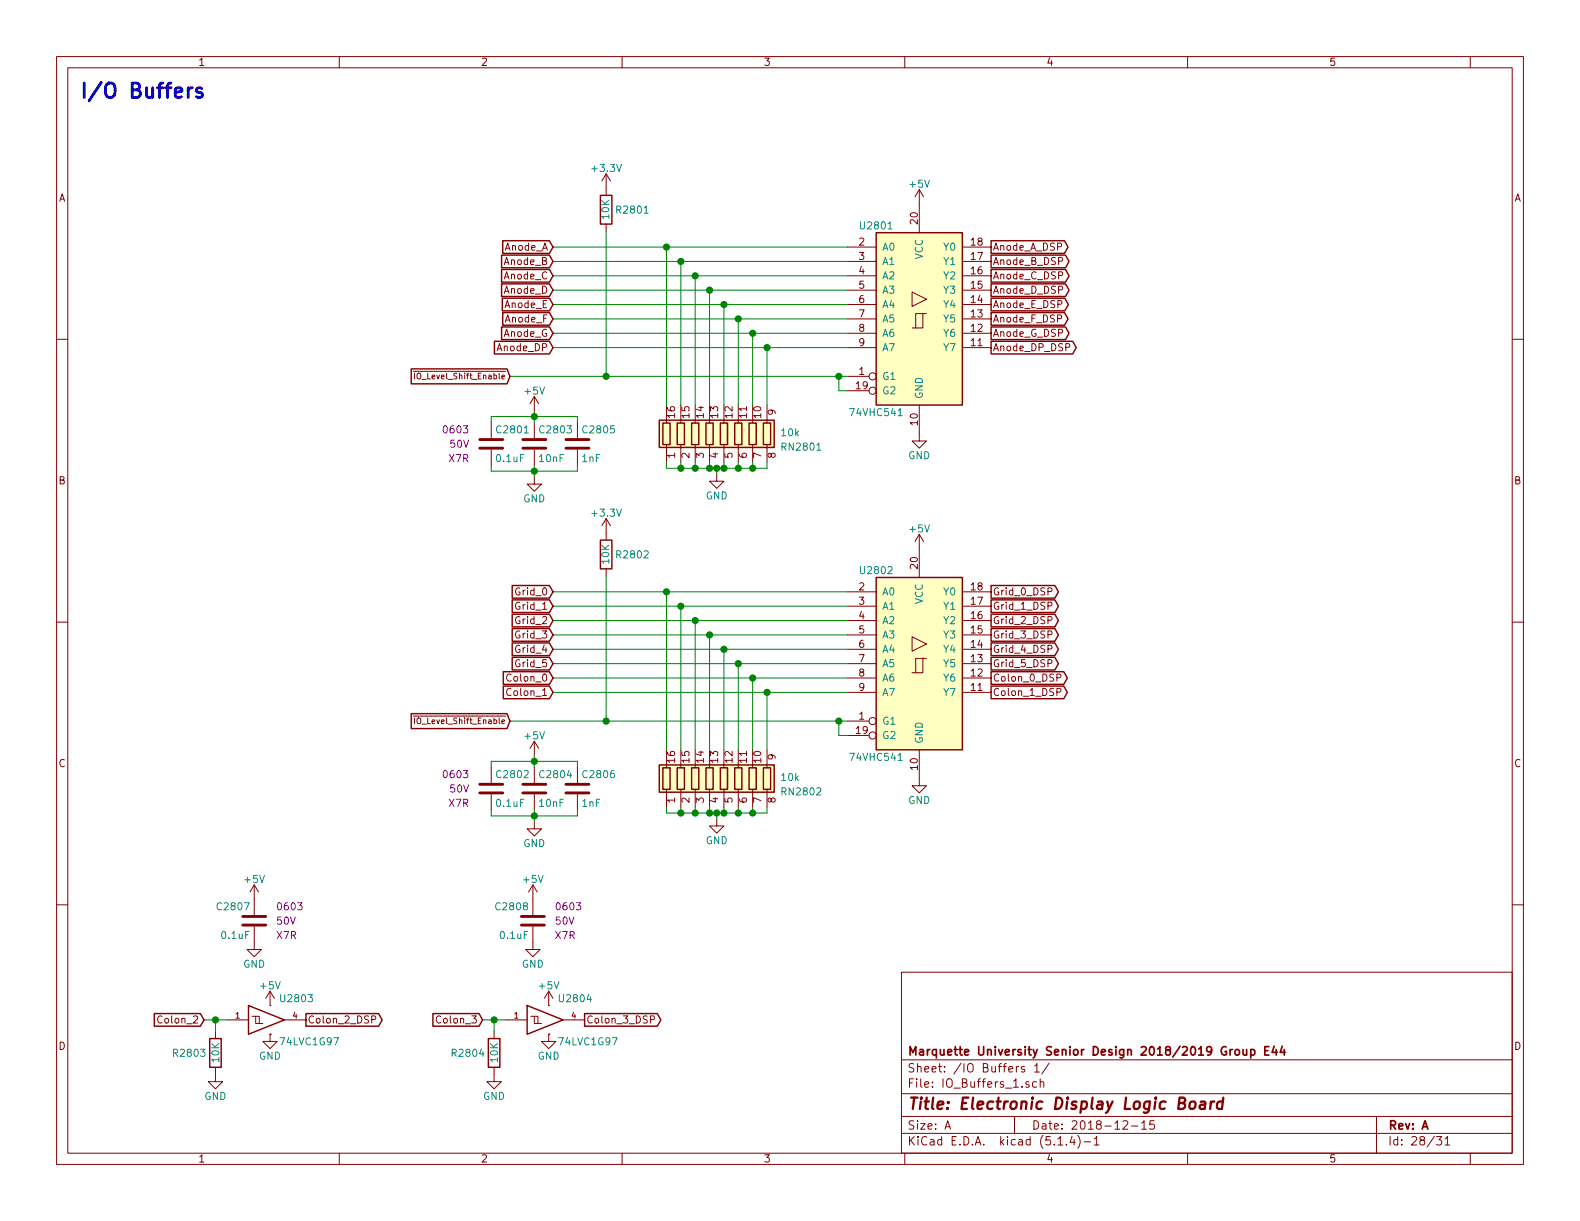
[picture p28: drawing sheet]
EESchema Schematic File Version 4
LIBS:VFD_Clock-cache
EELAYER 30 0
EELAYER END
$Descr A 11000 8500
encoding utf-8
Sheet 28 31
Title "Electronic Display Logic Board"
Date "2018-12-15"
Rev "A"
Comp "Marquette University Senior Design 2018/2019 Group E44"
Comment1 ""
Comment2 ""
Comment3 ""
Comment4 ""
$EndDescr
$Comp
L power:GND #PWR?
U 1 1
P 6400 3020
AR Path="/5BAAE2B6/5BB6DBF5" Ref="#PWR?"  Part="1" 
AR Path="/5BB6CF6D/5BB6DBF5" Ref="#PWR?"  Part="1" 
AR Path="/5BBE424C/5BB6DBF5" Ref="#PWR?"  Part="1" 
AR Path="/5CB8A16A/5BB6DBF5" Ref="#PWR02810"  Part="1" 
F 0 "#PWR02810" H 6400 2770 50  0001 C CNN
F 1 "GND" H 6400 2870 50  0000 C CNN
F 2 "" H 6400 3020 50  0001 C CNN
F 3 "" H 6400 3020 50  0001 C CNN
	1    6400 3020
	1    0    0    -1  
$EndComp
Wire Wire Line
	5900 2720 5840 2720
Wire Wire Line
	5840 2720 5840 2620
Wire Wire Line
	5840 2620 5900 2620
$Comp
L Custom_Library:C_Custom C?
U 1 1
P 3420 3090
AR Path="/5BAAE16C/5BB8B996" Ref="C?"  Part="1" 
AR Path="/5BB6CF6D/5BB8B996" Ref="C?"  Part="1" 
AR Path="/5BBE424C/5BB8B996" Ref="C?"  Part="1" 
AR Path="/5CB8A16A/5BB8B996" Ref="C2801"  Part="1" 
F 0 "C2801" H 3445 3190 50  0000 L CNN
F 1 "0.1uF" H 3445 2990 50  0000 L CNN
F 2 "Capacitors_SMD:C_0603" H 3458 2940 50  0001 C CNN
F 3 "" H 3445 3190 50  0001 C CNN
F 4 "0603" H 3270 3190 50  0000 R CNN "display_footprint"
F 5 "50V" H 3270 3090 50  0000 R CNN "Voltage"
F 6 "X7R" H 3270 2990 50  0000 R CNN "Dielectric"
F 7 "311-1344-1-ND" H 3845 3590 60  0001 C CNN "Digi-Key PN"
	1    3420 3090
	1    0    0    -1  
$EndComp
$Comp
L Custom_Library:C_Custom C?
U 1 1
P 3720 3090
AR Path="/5BAAE16C/5BB8B9A1" Ref="C?"  Part="1" 
AR Path="/5BB6CF6D/5BB8B9A1" Ref="C?"  Part="1" 
AR Path="/5BBE424C/5BB8B9A1" Ref="C?"  Part="1" 
AR Path="/5CB8A16A/5BB8B9A1" Ref="C2803"  Part="1" 
F 0 "C2803" H 3745 3190 50  0000 L CNN
F 1 "10nF" H 3745 2990 50  0000 L CNN
F 2 "Capacitors_SMD:C_0603" H 3758 2940 50  0001 C CNN
F 3 "" H 3745 3190 50  0001 C CNN
F 4 "0603" H 3570 3190 50  0001 R CNN "display_footprint"
F 5 "50V" H 3570 3090 50  0001 R CNN "Voltage"
F 6 "X7R" H 3570 2990 50  0001 R CNN "Dielectric"
F 7 "1276-1921-1-ND" H 4145 3590 60  0001 C CNN "Digi-Key PN"
	1    3720 3090
	1    0    0    -1  
$EndComp
$Comp
L Custom_Library:C_Custom C?
U 1 1
P 4020 3090
AR Path="/5BAAE16C/5BB8B9AC" Ref="C?"  Part="1" 
AR Path="/5BB6CF6D/5BB8B9AC" Ref="C?"  Part="1" 
AR Path="/5BBE424C/5BB8B9AC" Ref="C?"  Part="1" 
AR Path="/5CB8A16A/5BB8B9AC" Ref="C2805"  Part="1" 
F 0 "C2805" H 4045 3190 50  0000 L CNN
F 1 "1nF" H 4045 2990 50  0000 L CNN
F 2 "Capacitors_SMD:C_0603" H 4058 2940 50  0001 C CNN
F 3 "" H 4045 3190 50  0001 C CNN
F 4 "0603" H 3870 3190 50  0001 R CNN "display_footprint"
F 5 "50V" H 3870 3090 50  0001 R CNN "Voltage"
F 6 "X7R" H 3870 2990 50  0001 R CNN "Dielectric"
F 7 "1276-1018-1-ND" H 4445 3590 60  0001 C CNN "Digi-Key PN"
	1    4020 3090
	1    0    0    -1  
$EndComp
$Comp
L power:GND #PWR?
U 1 1
P 3720 3320
AR Path="/5BAAE16C/5BB8B9B3" Ref="#PWR?"  Part="1" 
AR Path="/5BB6CF6D/5BB8B9B3" Ref="#PWR?"  Part="1" 
AR Path="/5BBE424C/5BB8B9B3" Ref="#PWR?"  Part="1" 
AR Path="/5CB8A16A/5BB8B9B3" Ref="#PWR02802"  Part="1" 
F 0 "#PWR02802" H 3720 3070 50  0001 C CNN
F 1 "GND" H 3720 3170 50  0000 C CNN
F 2 "" H 3720 3320 50  0001 C CNN
F 3 "" H 3720 3320 50  0001 C CNN
	1    3720 3320
	1    0    0    -1  
$EndComp
Wire Wire Line
	3720 3320 3720 3280
Wire Wire Line
	3720 3280 3420 3280
Wire Wire Line
	3420 3280 3420 3240
Connection ~ 3720 3280
Wire Wire Line
	3720 3280 3720 3240
Wire Wire Line
	3720 3280 4020 3280
Wire Wire Line
	4020 3280 4020 3240
Wire Wire Line
	3720 2860 3720 2900
Wire Wire Line
	3420 2940 3420 2900
Wire Wire Line
	3420 2900 3720 2900
Wire Wire Line
	4020 2900 4020 2940
Connection ~ 3720 2900
Wire Wire Line
	3720 2900 3720 2940
Wire Wire Line
	3720 2900 4020 2900
$Comp
L power:+5V #PWR02809
U 1 1
P 6400 1420
F 0 "#PWR02809" H 6400 1270 50  0001 C CNN
F 1 "+5V" H 6400 1560 50  0000 C CNN
F 2 "" H 6400 1420 50  0001 C CNN
F 3 "" H 6400 1420 50  0001 C CNN
	1    6400 1420
	1    0    0    -1  
$EndComp
$Comp
L power:+5V #PWR02801
U 1 1
P 3720 2860
F 0 "#PWR02801" H 3720 2710 50  0001 C CNN
F 1 "+5V" H 3720 3000 50  0000 C CNN
F 2 "" H 3720 2860 50  0001 C CNN
F 3 "" H 3720 2860 50  0001 C CNN
	1    3720 2860
	1    0    0    -1  
$EndComp
Text Notes 550  700  0    100  ~ 20
I/O Buffers
$Comp
L power:+3.3V #PWR?
U 1 1
P 4220 1310
AR Path="/5BAAE2B6/5BB6DC87" Ref="#PWR?"  Part="1" 
AR Path="/5BB6CF6D/5BB6DC87" Ref="#PWR?"  Part="1" 
AR Path="/5BBE424C/5BB6DC87" Ref="#PWR?"  Part="1" 
AR Path="/5CB8A16A/5BB6DC87" Ref="#PWR02805"  Part="1" 
F 0 "#PWR02805" H 4220 1160 50  0001 C CNN
F 1 "+3.3V" H 4220 1450 50  0000 C CNN
F 2 "" H 4220 1310 50  0001 C CNN
F 3 "" H 4220 1310 50  0001 C CNN
	1    4220 1310
	1    0    0    -1  
$EndComp
$Comp
L Custom_Library:R_Custom R?
U 1 1
P 4220 1460
AR Path="/5BAAE2B6/5BB6DBFF" Ref="R?"  Part="1" 
AR Path="/5BB6CF6D/5BB6DBFF" Ref="R?"  Part="1" 
AR Path="/5BBE424C/5BB6DBFF" Ref="R?"  Part="1" 
AR Path="/5CB8A16A/5BB6DBFF" Ref="R2801"  Part="1" 
F 0 "R2801" H 4160 1460 50  0000 R CNN
F 1 "10K" V 4220 1460 50  0000 C CNN
F 2 "Resistors_SMD:R_0603" H 4220 1460 50  0001 C CNN
F 3 "" H 4220 1460 50  0001 C CNN
F 4 "0603" H 4290 1550 50  0001 L CNN "display_footprint"
F 5 "1%" H 4290 1460 50  0001 L CNN "Tolerance"
F 6 "1/10W" H 4290 1380 50  0001 L CNN "Wattage"
F 7 "RHM10KADCT-ND" H 4520 1860 60  0001 C CNN "Digi-Key PN"
	1    4220 1460
	-1   0    0    -1  
$EndComp
Wire Wire Line
	5840 2620 4220 2620
Wire Wire Line
	4220 2620 4220 1610
Connection ~ 5840 2620
$Comp
L power:GND #PWR?
U 1 1
P 6400 5420
AR Path="/5BAAE2B6/5CBF014C" Ref="#PWR?"  Part="1" 
AR Path="/5BB6CF6D/5CBF014C" Ref="#PWR?"  Part="1" 
AR Path="/5BBE424C/5CBF014C" Ref="#PWR?"  Part="1" 
AR Path="/5CB8A16A/5CBF014C" Ref="#PWR02812"  Part="1" 
F 0 "#PWR02812" H 6400 5170 50  0001 C CNN
F 1 "GND" H 6400 5270 50  0000 C CNN
F 2 "" H 6400 5420 50  0001 C CNN
F 3 "" H 6400 5420 50  0001 C CNN
	1    6400 5420
	1    0    0    -1  
$EndComp
Wire Wire Line
	5900 5120 5840 5120
Wire Wire Line
	5840 5120 5840 5020
Wire Wire Line
	5840 5020 5900 5020
$Comp
L Custom_Library:C_Custom C?
U 1 1
P 3420 5490
AR Path="/5BAAE16C/5CBF015E" Ref="C?"  Part="1" 
AR Path="/5BB6CF6D/5CBF015E" Ref="C?"  Part="1" 
AR Path="/5BBE424C/5CBF015E" Ref="C?"  Part="1" 
AR Path="/5CB8A16A/5CBF015E" Ref="C2802"  Part="1" 
F 0 "C2802" H 3445 5590 50  0000 L CNN
F 1 "0.1uF" H 3445 5390 50  0000 L CNN
F 2 "Capacitors_SMD:C_0603" H 3458 5340 50  0001 C CNN
F 3 "" H 3445 5590 50  0001 C CNN
F 4 "0603" H 3270 5590 50  0000 R CNN "display_footprint"
F 5 "50V" H 3270 5490 50  0000 R CNN "Voltage"
F 6 "X7R" H 3270 5390 50  0000 R CNN "Dielectric"
F 7 "311-1344-1-ND" H 3845 5990 60  0001 C CNN "Digi-Key PN"
	1    3420 5490
	1    0    0    -1  
$EndComp
$Comp
L Custom_Library:C_Custom C?
U 1 1
P 3720 5490
AR Path="/5BAAE16C/5CBF016C" Ref="C?"  Part="1" 
AR Path="/5BB6CF6D/5CBF016C" Ref="C?"  Part="1" 
AR Path="/5BBE424C/5CBF016C" Ref="C?"  Part="1" 
AR Path="/5CB8A16A/5CBF016C" Ref="C2804"  Part="1" 
F 0 "C2804" H 3745 5590 50  0000 L CNN
F 1 "10nF" H 3745 5390 50  0000 L CNN
F 2 "Capacitors_SMD:C_0603" H 3758 5340 50  0001 C CNN
F 3 "" H 3745 5590 50  0001 C CNN
F 4 "0603" H 3570 5590 50  0001 R CNN "display_footprint"
F 5 "50V" H 3570 5490 50  0001 R CNN "Voltage"
F 6 "X7R" H 3570 5390 50  0001 R CNN "Dielectric"
F 7 "1276-1921-1-ND" H 4145 5990 60  0001 C CNN "Digi-Key PN"
	1    3720 5490
	1    0    0    -1  
$EndComp
$Comp
L Custom_Library:C_Custom C?
U 1 1
P 4020 5490
AR Path="/5BAAE16C/5CBF017A" Ref="C?"  Part="1" 
AR Path="/5BB6CF6D/5CBF017A" Ref="C?"  Part="1" 
AR Path="/5BBE424C/5CBF017A" Ref="C?"  Part="1" 
AR Path="/5CB8A16A/5CBF017A" Ref="C2806"  Part="1" 
F 0 "C2806" H 4045 5590 50  0000 L CNN
F 1 "1nF" H 4045 5390 50  0000 L CNN
F 2 "Capacitors_SMD:C_0603" H 4058 5340 50  0001 C CNN
F 3 "" H 4045 5590 50  0001 C CNN
F 4 "0603" H 3870 5590 50  0001 R CNN "display_footprint"
F 5 "50V" H 3870 5490 50  0001 R CNN "Voltage"
F 6 "X7R" H 3870 5390 50  0001 R CNN "Dielectric"
F 7 "1276-1018-1-ND" H 4445 5990 60  0001 C CNN "Digi-Key PN"
	1    4020 5490
	1    0    0    -1  
$EndComp
$Comp
L power:GND #PWR?
U 1 1
P 3720 5720
AR Path="/5BAAE16C/5CBF0184" Ref="#PWR?"  Part="1" 
AR Path="/5BB6CF6D/5CBF0184" Ref="#PWR?"  Part="1" 
AR Path="/5BBE424C/5CBF0184" Ref="#PWR?"  Part="1" 
AR Path="/5CB8A16A/5CBF0184" Ref="#PWR02804"  Part="1" 
F 0 "#PWR02804" H 3720 5470 50  0001 C CNN
F 1 "GND" H 3720 5570 50  0000 C CNN
F 2 "" H 3720 5720 50  0001 C CNN
F 3 "" H 3720 5720 50  0001 C CNN
	1    3720 5720
	1    0    0    -1  
$EndComp
Wire Wire Line
	3720 5720 3720 5680
Wire Wire Line
	3720 5680 3420 5680
Wire Wire Line
	3420 5680 3420 5640
Connection ~ 3720 5680
Wire Wire Line
	3720 5680 3720 5640
Wire Wire Line
	3720 5680 4020 5680
Wire Wire Line
	4020 5680 4020 5640
Wire Wire Line
	3720 5260 3720 5300
Wire Wire Line
	3420 5340 3420 5300
Wire Wire Line
	3420 5300 3720 5300
Wire Wire Line
	4020 5300 4020 5340
Connection ~ 3720 5300
Wire Wire Line
	3720 5300 3720 5340
Wire Wire Line
	3720 5300 4020 5300
$Comp
L power:+5V #PWR02811
U 1 1
P 6400 3820
F 0 "#PWR02811" H 6400 3670 50  0001 C CNN
F 1 "+5V" H 6400 3960 50  0000 C CNN
F 2 "" H 6400 3820 50  0001 C CNN
F 3 "" H 6400 3820 50  0001 C CNN
	1    6400 3820
	1    0    0    -1  
$EndComp
$Comp
L power:+5V #PWR02803
U 1 1
P 3720 5260
F 0 "#PWR02803" H 3720 5110 50  0001 C CNN
F 1 "+5V" H 3720 5400 50  0000 C CNN
F 2 "" H 3720 5260 50  0001 C CNN
F 3 "" H 3720 5260 50  0001 C CNN
	1    3720 5260
	1    0    0    -1  
$EndComp
$Comp
L power:+3.3V #PWR?
U 1 1
P 4220 3710
AR Path="/5BAAE2B6/5CBF01BB" Ref="#PWR?"  Part="1" 
AR Path="/5BB6CF6D/5CBF01BB" Ref="#PWR?"  Part="1" 
AR Path="/5BBE424C/5CBF01BB" Ref="#PWR?"  Part="1" 
AR Path="/5CB8A16A/5CBF01BB" Ref="#PWR02806"  Part="1" 
F 0 "#PWR02806" H 4220 3560 50  0001 C CNN
F 1 "+3.3V" H 4220 3850 50  0000 C CNN
F 2 "" H 4220 3710 50  0001 C CNN
F 3 "" H 4220 3710 50  0001 C CNN
	1    4220 3710
	1    0    0    -1  
$EndComp
$Comp
L Custom_Library:R_Custom R?
U 1 1
P 4220 3860
AR Path="/5BAAE2B6/5CBF01C9" Ref="R?"  Part="1" 
AR Path="/5BB6CF6D/5CBF01C9" Ref="R?"  Part="1" 
AR Path="/5BBE424C/5CBF01C9" Ref="R?"  Part="1" 
AR Path="/5CB8A16A/5CBF01C9" Ref="R2802"  Part="1" 
F 0 "R2802" H 4160 3860 50  0000 R CNN
F 1 "10K" V 4220 3860 50  0000 C CNN
F 2 "Resistors_SMD:R_0603" H 4220 3860 50  0001 C CNN
F 3 "" H 4220 3860 50  0001 C CNN
F 4 "0603" H 4290 3950 50  0001 L CNN "display_footprint"
F 5 "1%" H 4290 3860 50  0001 L CNN "Tolerance"
F 6 "1/10W" H 4290 3780 50  0001 L CNN "Wattage"
F 7 "RHM10KADCT-ND" H 4520 4260 60  0001 C CNN "Digi-Key PN"
	1    4220 3860
	-1   0    0    -1  
$EndComp
Wire Wire Line
	5840 5020 4220 5020
Wire Wire Line
	4220 5020 4220 4010
Connection ~ 5840 5020
Text GLabel 3850 1720 0    50   Input ~ 0
Anode_A
Text GLabel 3850 1820 0    50   Input ~ 0
Anode_B
Text GLabel 3850 1920 0    50   Input ~ 0
Anode_C
Text GLabel 3850 2020 0    50   Input ~ 0
Anode_D
Text GLabel 3850 2120 0    50   Input ~ 0
Anode_E
Text GLabel 3850 2220 0    50   Input ~ 0
Anode_F
Text GLabel 3850 2320 0    50   Input ~ 0
Anode_G
Text GLabel 3850 2420 0    50   Input ~ 0
Anode_DP
Text GLabel 3850 4120 0    50   Input ~ 0
Grid_0
Text GLabel 3850 4220 0    50   Input ~ 0
Grid_1
Text GLabel 3850 4320 0    50   Input ~ 0
Grid_2
Text GLabel 3850 4420 0    50   Input ~ 0
Grid_3
Text GLabel 3850 4520 0    50   Input ~ 0
Grid_4
Text GLabel 3850 4620 0    50   Input ~ 0
Grid_5
Text GLabel 3850 4720 0    50   Input ~ 0
Colon_0
Text GLabel 3850 4820 0    50   Input ~ 0
Colon_1
Text GLabel 3550 2620 0    40   Input ~ 0
~IO_Level_Shift_Enable
Wire Wire Line
	3550 2620 4220 2620
Connection ~ 4220 2620
Text GLabel 3550 5020 0    40   Input ~ 0
~IO_Level_Shift_Enable
Wire Wire Line
	3550 5020 4220 5020
Connection ~ 4220 5020
Text GLabel 6900 1720 2    50   Output ~ 0
Anode_A_DSP
Text GLabel 6900 1820 2    50   Output ~ 0
Anode_B_DSP
Text GLabel 6900 1920 2    50   Output ~ 0
Anode_C_DSP
Text GLabel 6900 2020 2    50   Output ~ 0
Anode_D_DSP
Text GLabel 6900 2120 2    50   Output ~ 0
Anode_E_DSP
Text GLabel 6900 2220 2    50   Output ~ 0
Anode_F_DSP
Text GLabel 6900 2320 2    50   Output ~ 0
Anode_G_DSP
Text GLabel 6900 2420 2    50   Output ~ 0
Anode_DP_DSP
Text GLabel 6900 4120 2    50   Output ~ 0
Grid_0_DSP
Text GLabel 6900 4220 2    50   Output ~ 0
Grid_1_DSP
Text GLabel 6900 4320 2    50   Output ~ 0
Grid_2_DSP
Text GLabel 6900 4420 2    50   Output ~ 0
Grid_3_DSP
Text GLabel 6900 4520 2    50   Output ~ 0
Grid_4_DSP
Text GLabel 6900 4620 2    50   Output ~ 0
Grid_5_DSP
Text GLabel 6900 4720 2    50   Output ~ 0
Colon_0_DSP
Text GLabel 6900 4820 2    50   Output ~ 0
Colon_1_DSP
$Comp
L Custom_Library:74VHC541 U2801
U 1 1
P 6400 2220
F 0 "U2801" H 6100 2870 50  0000 C CNN
F 1 "74VHC541" H 6100 1570 50  0000 C CNN
F 2 "Package_DFN_QFN:WQFN-20-1EP_2.5x4.5mm_P0.5mm_EP1x2.9mm" H 6400 2220 50  0001 C CNN
F 3 "https://assets.nexperia.com/documents/data-sheet/74VHC_VHCT541.pdf" H 6400 2220 50  0001 C CNN
F 4 "1727-7068-1-ND" H 6400 2220 50  0001 C CNN "Digi-Key PN"
	1    6400 2220
	1    0    0    -1  
$EndComp
$Comp
L Custom_Library:74VHC541 U2802
U 1 1
P 6400 4620
F 0 "U2802" H 6100 5270 50  0000 C CNN
F 1 "74VHC541" H 6100 3970 50  0000 C CNN
F 2 "Package_DFN_QFN:WQFN-20-1EP_2.5x4.5mm_P0.5mm_EP1x2.9mm" H 6400 4620 50  0001 C CNN
F 3 "https://assets.nexperia.com/documents/data-sheet/74VHC_VHCT541.pdf" H 6400 4620 50  0001 C CNN
F 4 "1727-7068-1-ND" H 6400 4620 50  0001 C CNN "Digi-Key PN"
	1    6400 4620
	1    0    0    -1  
$EndComp
Wire Wire Line
	3850 2120 5040 2120
Wire Wire Line
	3850 2020 4940 2020
Wire Wire Line
	3850 1920 4840 1920
Wire Wire Line
	3850 1820 4740 1820
Wire Wire Line
	3850 1720 4640 1720
Wire Wire Line
	3850 2220 5140 2220
Wire Wire Line
	3850 2420 5340 2420
Wire Wire Line
	3850 2320 5240 2320
$Comp
L Device:R_Pack08 RN2801
U 1 1
P 5040 3020
F 0 "RN2801" H 5430 2930 50  0000 L CNN
F 1 "10k" H 5430 3030 50  0000 L CNN
F 2 "Resistors_SMD:R_Array_Convex_8x0602" V 5515 3020 50  0001 C CNN
F 3 "~" H 5040 3020 50  0001 C CNN
F 4 "Y1103CT-ND" H 5040 3020 50  0001 C CNN "Digi-Key PN"
	1    5040 3020
	1    0    0    -1  
$EndComp
Wire Wire Line
	4640 2820 4640 1720
Connection ~ 4640 1720
Wire Wire Line
	4640 1720 5900 1720
Wire Wire Line
	4740 2820 4740 1820
Connection ~ 4740 1820
Wire Wire Line
	4740 1820 5900 1820
Wire Wire Line
	4840 2820 4840 1920
Connection ~ 4840 1920
Wire Wire Line
	4840 1920 5900 1920
Wire Wire Line
	4940 2820 4940 2020
Connection ~ 4940 2020
Wire Wire Line
	4940 2020 5900 2020
Wire Wire Line
	5040 2820 5040 2120
Connection ~ 5040 2120
Wire Wire Line
	5040 2120 5900 2120
Wire Wire Line
	5140 2820 5140 2220
Connection ~ 5140 2220
Wire Wire Line
	5140 2220 5900 2220
Wire Wire Line
	5240 2820 5240 2320
Connection ~ 5240 2320
Wire Wire Line
	5240 2320 5900 2320
Wire Wire Line
	5340 2820 5340 2420
Connection ~ 5340 2420
Wire Wire Line
	5340 2420 5900 2420
$Comp
L power:GND #PWR?
U 1 1
P 4990 3300
AR Path="/5BAAE2B6/5E1CF451" Ref="#PWR?"  Part="1" 
AR Path="/5BB6CF6D/5E1CF451" Ref="#PWR?"  Part="1" 
AR Path="/5BBE424C/5E1CF451" Ref="#PWR?"  Part="1" 
AR Path="/5CB8A16A/5E1CF451" Ref="#PWR02807"  Part="1" 
F 0 "#PWR02807" H 4990 3050 50  0001 C CNN
F 1 "GND" H 4990 3150 50  0000 C CNN
F 2 "" H 4990 3300 50  0001 C CNN
F 3 "" H 4990 3300 50  0001 C CNN
	1    4990 3300
	1    0    0    -1  
$EndComp
Wire Wire Line
	4990 3300 4990 3260
Wire Wire Line
	4990 3260 4940 3260
Wire Wire Line
	4640 3260 4640 3220
Wire Wire Line
	4990 3260 5040 3260
Wire Wire Line
	5340 3260 5340 3220
Connection ~ 4990 3260
Wire Wire Line
	5240 3220 5240 3260
Connection ~ 5240 3260
Wire Wire Line
	5240 3260 5340 3260
Wire Wire Line
	5140 3220 5140 3260
Connection ~ 5140 3260
Wire Wire Line
	5140 3260 5240 3260
Wire Wire Line
	5040 3220 5040 3260
Connection ~ 5040 3260
Wire Wire Line
	5040 3260 5140 3260
Wire Wire Line
	4940 3220 4940 3260
Connection ~ 4940 3260
Wire Wire Line
	4940 3260 4840 3260
Wire Wire Line
	4840 3220 4840 3260
Connection ~ 4840 3260
Wire Wire Line
	4840 3260 4740 3260
Wire Wire Line
	4740 3220 4740 3260
Connection ~ 4740 3260
Wire Wire Line
	4740 3260 4640 3260
Wire Wire Line
	3850 4520 5040 4520
Wire Wire Line
	3850 4420 4940 4420
Wire Wire Line
	3850 4320 4840 4320
Wire Wire Line
	3850 4220 4740 4220
Wire Wire Line
	3850 4120 4640 4120
Wire Wire Line
	3850 4620 5140 4620
Wire Wire Line
	3850 4820 5340 4820
Wire Wire Line
	3850 4720 5240 4720
$Comp
L Device:R_Pack08 RN2802
U 1 1
P 5040 5420
F 0 "RN2802" H 5430 5330 50  0000 L CNN
F 1 "10k" H 5430 5430 50  0000 L CNN
F 2 "Resistors_SMD:R_Array_Convex_8x0602" V 5515 5420 50  0001 C CNN
F 3 "~" H 5040 5420 50  0001 C CNN
F 4 "Y1103CT-ND" H 5040 5420 50  0001 C CNN "Digi-Key PN"
	1    5040 5420
	1    0    0    -1  
$EndComp
Wire Wire Line
	4640 5220 4640 4120
Wire Wire Line
	4740 5220 4740 4220
Wire Wire Line
	4840 5220 4840 4320
Wire Wire Line
	4940 5220 4940 4420
Wire Wire Line
	5040 5220 5040 4520
Wire Wire Line
	5140 5220 5140 4620
Wire Wire Line
	5240 5220 5240 4720
Wire Wire Line
	5340 5220 5340 4820
$Comp
L power:GND #PWR?
U 1 1
P 4990 5700
AR Path="/5BAAE2B6/5E1EC36B" Ref="#PWR?"  Part="1" 
AR Path="/5BB6CF6D/5E1EC36B" Ref="#PWR?"  Part="1" 
AR Path="/5BBE424C/5E1EC36B" Ref="#PWR?"  Part="1" 
AR Path="/5CB8A16A/5E1EC36B" Ref="#PWR02808"  Part="1" 
F 0 "#PWR02808" H 4990 5450 50  0001 C CNN
F 1 "GND" H 4990 5550 50  0000 C CNN
F 2 "" H 4990 5700 50  0001 C CNN
F 3 "" H 4990 5700 50  0001 C CNN
	1    4990 5700
	1    0    0    -1  
$EndComp
Wire Wire Line
	4990 5700 4990 5660
Wire Wire Line
	4990 5660 4940 5660
Wire Wire Line
	4640 5660 4640 5620
Wire Wire Line
	4990 5660 5040 5660
Wire Wire Line
	5340 5660 5340 5620
Connection ~ 4990 5660
Wire Wire Line
	5240 5620 5240 5660
Connection ~ 5240 5660
Wire Wire Line
	5240 5660 5340 5660
Wire Wire Line
	5140 5620 5140 5660
Connection ~ 5140 5660
Wire Wire Line
	5140 5660 5240 5660
Wire Wire Line
	5040 5620 5040 5660
Connection ~ 5040 5660
Wire Wire Line
	5040 5660 5140 5660
Wire Wire Line
	4940 5620 4940 5660
Connection ~ 4940 5660
Wire Wire Line
	4940 5660 4840 5660
Wire Wire Line
	4840 5620 4840 5660
Connection ~ 4840 5660
Wire Wire Line
	4840 5660 4740 5660
Wire Wire Line
	4740 5620 4740 5660
Connection ~ 4740 5660
Wire Wire Line
	4740 5660 4640 5660
Connection ~ 4640 4120
Wire Wire Line
	4640 4120 5900 4120
Connection ~ 4740 4220
Wire Wire Line
	4740 4220 5900 4220
Connection ~ 4840 4320
Wire Wire Line
	4840 4320 5900 4320
Connection ~ 4940 4420
Wire Wire Line
	4940 4420 5900 4420
Connection ~ 5040 4520
Wire Wire Line
	5040 4520 5900 4520
Connection ~ 5140 4620
Wire Wire Line
	5140 4620 5900 4620
Connection ~ 5240 4720
Wire Wire Line
	5240 4720 5900 4720
Connection ~ 5340 4820
Wire Wire Line
	5340 4820 5900 4820
$Comp
L Custom_Library:C_Custom C?
U 1 1
P 1770 6410
AR Path="/5BAAE1F3/5E51B189" Ref="C?"  Part="1" 
AR Path="/5BAAE1CB/5E51B189" Ref="C?"  Part="1" 
AR Path="/5BE48F98/5E51B189" Ref="C?"  Part="1" 
AR Path="/5CAD2D97/5E51B189" Ref="C?"  Part="1" 
AR Path="/5CB7A8BC/5E51B189" Ref="C?"  Part="1" 
AR Path="/5CB7A8C3/5E51B189" Ref="C?"  Part="1" 
AR Path="/5CB8A16A/5E51B189" Ref="C2807"  Part="1" 
F 0 "C2807" H 1795 6510 50  0000 L CNN
F 1 "0.1uF" H 1795 6310 50  0000 L CNN
F 2 "Capacitors_SMD:C_0603" H 1808 6260 50  0001 C CNN
F 3 "" H 1795 6510 50  0001 C CNN
F 4 "311-1344-1-ND" H 2195 6910 60  0001 C CNN "Digi-Key PN"
F 5 "0603" H 1620 6510 50  0000 R CNN "display_footprint"
F 6 "50V" H 1620 6410 50  0000 R CNN "Voltage"
F 7 "X7R" H 1620 6310 50  0000 R CNN "Dielectric"
	1    1770 6410
	-1   0    0    -1  
$EndComp
$Comp
L power:GND #PWR?
U 1 1
P 1880 7200
AR Path="/5CB7A8BC/5E51B19B" Ref="#PWR?"  Part="1" 
AR Path="/5CB7A8C3/5E51B19B" Ref="#PWR?"  Part="1" 
AR Path="/5CB8A16A/5E51B19B" Ref="#PWR02817"  Part="1" 
F 0 "#PWR02817" H 1880 6950 50  0001 C CNN
F 1 "GND" H 1880 7050 50  0000 C CNN
F 2 "" H 1880 7200 50  0001 C CNN
F 3 "" H 1880 7200 50  0001 C CNN
	1    1880 7200
	1    0    0    -1  
$EndComp
$Comp
L power:GND #PWR?
U 1 1
P 1770 6560
AR Path="/5CB7A8BC/5E51B1A1" Ref="#PWR?"  Part="1" 
AR Path="/5CB7A8C3/5E51B1A1" Ref="#PWR?"  Part="1" 
AR Path="/5CB8A16A/5E51B1A1" Ref="#PWR02815"  Part="1" 
F 0 "#PWR02815" H 1770 6310 50  0001 C CNN
F 1 "GND" H 1770 6410 50  0000 C CNN
F 2 "" H 1770 6560 50  0001 C CNN
F 3 "" H 1770 6560 50  0001 C CNN
	1    1770 6560
	1    0    0    -1  
$EndComp
$Comp
L Custom_Library:74LVC1G97_Power_BUF U?
U 1 1
P 1880 7100
AR Path="/5CB7A8C3/5E51B1A8" Ref="U?"  Part="1" 
AR Path="/5CB8A16A/5E51B1A8" Ref="U2803"  Part="1" 
F 0 "U2803" H 1940 7250 50  0000 L CNN
F 1 "74LVC1G97" H 1940 6950 50  0000 L CNN
F 2 "Package_TO_SOT_SMD:SOT-363_SC-70-6" H 1930 7100 50  0001 C CNN
F 3 "http://www.ti.com/lit/ds/symlink/sn74lvc1g97.pdf" H 1930 7100 50  0001 C CNN
F 4 "296-15582-1-ND" H 1880 7100 50  0001 C CNN "Digi-Key PN"
	1    1880 7100
	1    0    0    -1  
$EndComp
Text GLabel 1420 7100 0    50   Input ~ 0
Colon_2
$Comp
L power:+5V #PWR02816
U 1 1
P 1880 7000
F 0 "#PWR02816" H 1880 6850 50  0001 C CNN
F 1 "+5V" H 1880 7140 50  0000 C CNN
F 2 "" H 1880 7000 50  0001 C CNN
F 3 "" H 1880 7000 50  0001 C CNN
	1    1880 7000
	1    0    0    -1  
$EndComp
$Comp
L power:+5V #PWR02814
U 1 1
P 1770 6260
F 0 "#PWR02814" H 1770 6110 50  0001 C CNN
F 1 "+5V" H 1770 6400 50  0000 C CNN
F 2 "" H 1770 6260 50  0001 C CNN
F 3 "" H 1770 6260 50  0001 C CNN
	1    1770 6260
	1    0    0    -1  
$EndComp
$Comp
L Custom_Library:R_Custom R?
U 1 1
P 1500 7330
AR Path="/5BAAE2B6/5E52398A" Ref="R?"  Part="1" 
AR Path="/5BB6CF6D/5E52398A" Ref="R?"  Part="1" 
AR Path="/5BBE424C/5E52398A" Ref="R?"  Part="1" 
AR Path="/5CB8A16A/5E52398A" Ref="R2803"  Part="1" 
F 0 "R2803" H 1440 7330 50  0000 R CNN
F 1 "10K" V 1500 7330 50  0000 C CNN
F 2 "Resistors_SMD:R_0603" H 1500 7330 50  0001 C CNN
F 3 "" H 1500 7330 50  0001 C CNN
F 4 "0603" H 1570 7420 50  0001 L CNN "display_footprint"
F 5 "1%" H 1570 7330 50  0001 L CNN "Tolerance"
F 6 "1/10W" H 1570 7250 50  0001 L CNN "Wattage"
F 7 "RHM10KADCT-ND" H 1800 7730 60  0001 C CNN "Digi-Key PN"
	1    1500 7330
	1    0    0    -1  
$EndComp
$Comp
L power:GND #PWR?
U 1 1
P 1500 7480
AR Path="/5CB7A8BC/5E5248C6" Ref="#PWR?"  Part="1" 
AR Path="/5CB7A8C3/5E5248C6" Ref="#PWR?"  Part="1" 
AR Path="/5CB8A16A/5E5248C6" Ref="#PWR02813"  Part="1" 
F 0 "#PWR02813" H 1500 7230 50  0001 C CNN
F 1 "GND" H 1500 7330 50  0000 C CNN
F 2 "" H 1500 7480 50  0001 C CNN
F 3 "" H 1500 7480 50  0001 C CNN
	1    1500 7480
	1    0    0    -1  
$EndComp
Wire Wire Line
	1580 7100 1500 7100
Wire Wire Line
	1500 7100 1500 7180
Wire Wire Line
	1420 7100 1500 7100
Connection ~ 1500 7100
Text GLabel 2130 7100 2    50   Output ~ 0
Colon_2_DSP
$Comp
L Custom_Library:C_Custom C?
U 1 1
P 3710 6410
AR Path="/5BAAE1F3/5E530724" Ref="C?"  Part="1" 
AR Path="/5BAAE1CB/5E530724" Ref="C?"  Part="1" 
AR Path="/5BE48F98/5E530724" Ref="C?"  Part="1" 
AR Path="/5CAD2D97/5E530724" Ref="C?"  Part="1" 
AR Path="/5CB7A8BC/5E530724" Ref="C?"  Part="1" 
AR Path="/5CB7A8C3/5E530724" Ref="C?"  Part="1" 
AR Path="/5CB8A16A/5E530724" Ref="C2808"  Part="1" 
F 0 "C2808" H 3735 6510 50  0000 L CNN
F 1 "0.1uF" H 3735 6310 50  0000 L CNN
F 2 "Capacitors_SMD:C_0603" H 3748 6260 50  0001 C CNN
F 3 "" H 3735 6510 50  0001 C CNN
F 4 "311-1344-1-ND" H 4135 6910 60  0001 C CNN "Digi-Key PN"
F 5 "0603" H 3560 6510 50  0000 R CNN "display_footprint"
F 6 "50V" H 3560 6410 50  0000 R CNN "Voltage"
F 7 "X7R" H 3560 6310 50  0000 R CNN "Dielectric"
	1    3710 6410
	-1   0    0    -1  
$EndComp
$Comp
L power:GND #PWR?
U 1 1
P 3820 7200
AR Path="/5CB7A8BC/5E53072E" Ref="#PWR?"  Part="1" 
AR Path="/5CB7A8C3/5E53072E" Ref="#PWR?"  Part="1" 
AR Path="/5CB8A16A/5E53072E" Ref="#PWR02822"  Part="1" 
F 0 "#PWR02822" H 3820 6950 50  0001 C CNN
F 1 "GND" H 3820 7050 50  0000 C CNN
F 2 "" H 3820 7200 50  0001 C CNN
F 3 "" H 3820 7200 50  0001 C CNN
	1    3820 7200
	1    0    0    -1  
$EndComp
$Comp
L power:GND #PWR?
U 1 1
P 3710 6560
AR Path="/5CB7A8BC/5E530738" Ref="#PWR?"  Part="1" 
AR Path="/5CB7A8C3/5E530738" Ref="#PWR?"  Part="1" 
AR Path="/5CB8A16A/5E530738" Ref="#PWR02820"  Part="1" 
F 0 "#PWR02820" H 3710 6310 50  0001 C CNN
F 1 "GND" H 3710 6410 50  0000 C CNN
F 2 "" H 3710 6560 50  0001 C CNN
F 3 "" H 3710 6560 50  0001 C CNN
	1    3710 6560
	1    0    0    -1  
$EndComp
$Comp
L Custom_Library:74LVC1G97_Power_BUF U?
U 1 1
P 3820 7100
AR Path="/5CB7A8C3/5E530743" Ref="U?"  Part="1" 
AR Path="/5CB8A16A/5E530743" Ref="U2804"  Part="1" 
F 0 "U2804" H 3880 7250 50  0000 L CNN
F 1 "74LVC1G97" H 3880 6950 50  0000 L CNN
F 2 "Package_TO_SOT_SMD:SOT-363_SC-70-6" H 3870 7100 50  0001 C CNN
F 3 "http://www.ti.com/lit/ds/symlink/sn74lvc1g97.pdf" H 3870 7100 50  0001 C CNN
F 4 "296-15582-1-ND" H 3820 7100 50  0001 C CNN "Digi-Key PN"
	1    3820 7100
	1    0    0    -1  
$EndComp
Text GLabel 3360 7100 0    50   Input ~ 0
Colon_3
$Comp
L power:+5V #PWR02821
U 1 1
P 3820 7000
F 0 "#PWR02821" H 3820 6850 50  0001 C CNN
F 1 "+5V" H 3820 7140 50  0000 C CNN
F 2 "" H 3820 7000 50  0001 C CNN
F 3 "" H 3820 7000 50  0001 C CNN
	1    3820 7000
	1    0    0    -1  
$EndComp
$Comp
L power:+5V #PWR02819
U 1 1
P 3710 6260
F 0 "#PWR02819" H 3710 6110 50  0001 C CNN
F 1 "+5V" H 3710 6400 50  0000 C CNN
F 2 "" H 3710 6260 50  0001 C CNN
F 3 "" H 3710 6260 50  0001 C CNN
	1    3710 6260
	1    0    0    -1  
$EndComp
$Comp
L Custom_Library:R_Custom R?
U 1 1
P 3440 7330
AR Path="/5BAAE2B6/5E530766" Ref="R?"  Part="1" 
AR Path="/5BB6CF6D/5E530766" Ref="R?"  Part="1" 
AR Path="/5BBE424C/5E530766" Ref="R?"  Part="1" 
AR Path="/5CB8A16A/5E530766" Ref="R2804"  Part="1" 
F 0 "R2804" H 3380 7330 50  0000 R CNN
F 1 "10K" V 3440 7330 50  0000 C CNN
F 2 "Resistors_SMD:R_0603" H 3440 7330 50  0001 C CNN
F 3 "" H 3440 7330 50  0001 C CNN
F 4 "0603" H 3510 7420 50  0001 L CNN "display_footprint"
F 5 "1%" H 3510 7330 50  0001 L CNN "Tolerance"
F 6 "1/10W" H 3510 7250 50  0001 L CNN "Wattage"
F 7 "RHM10KADCT-ND" H 3740 7730 60  0001 C CNN "Digi-Key PN"
	1    3440 7330
	1    0    0    -1  
$EndComp
$Comp
L power:GND #PWR?
U 1 1
P 3440 7480
AR Path="/5CB7A8BC/5E530770" Ref="#PWR?"  Part="1" 
AR Path="/5CB7A8C3/5E530770" Ref="#PWR?"  Part="1" 
AR Path="/5CB8A16A/5E530770" Ref="#PWR02818"  Part="1" 
F 0 "#PWR02818" H 3440 7230 50  0001 C CNN
F 1 "GND" H 3440 7330 50  0000 C CNN
F 2 "" H 3440 7480 50  0001 C CNN
F 3 "" H 3440 7480 50  0001 C CNN
	1    3440 7480
	1    0    0    -1  
$EndComp
Wire Wire Line
	3520 7100 3440 7100
Wire Wire Line
	3440 7100 3440 7180
Wire Wire Line
	3360 7100 3440 7100
Connection ~ 3440 7100
Text GLabel 4070 7100 2    50   Output ~ 0
Colon_3_DSP
$EndSCHEMATC
